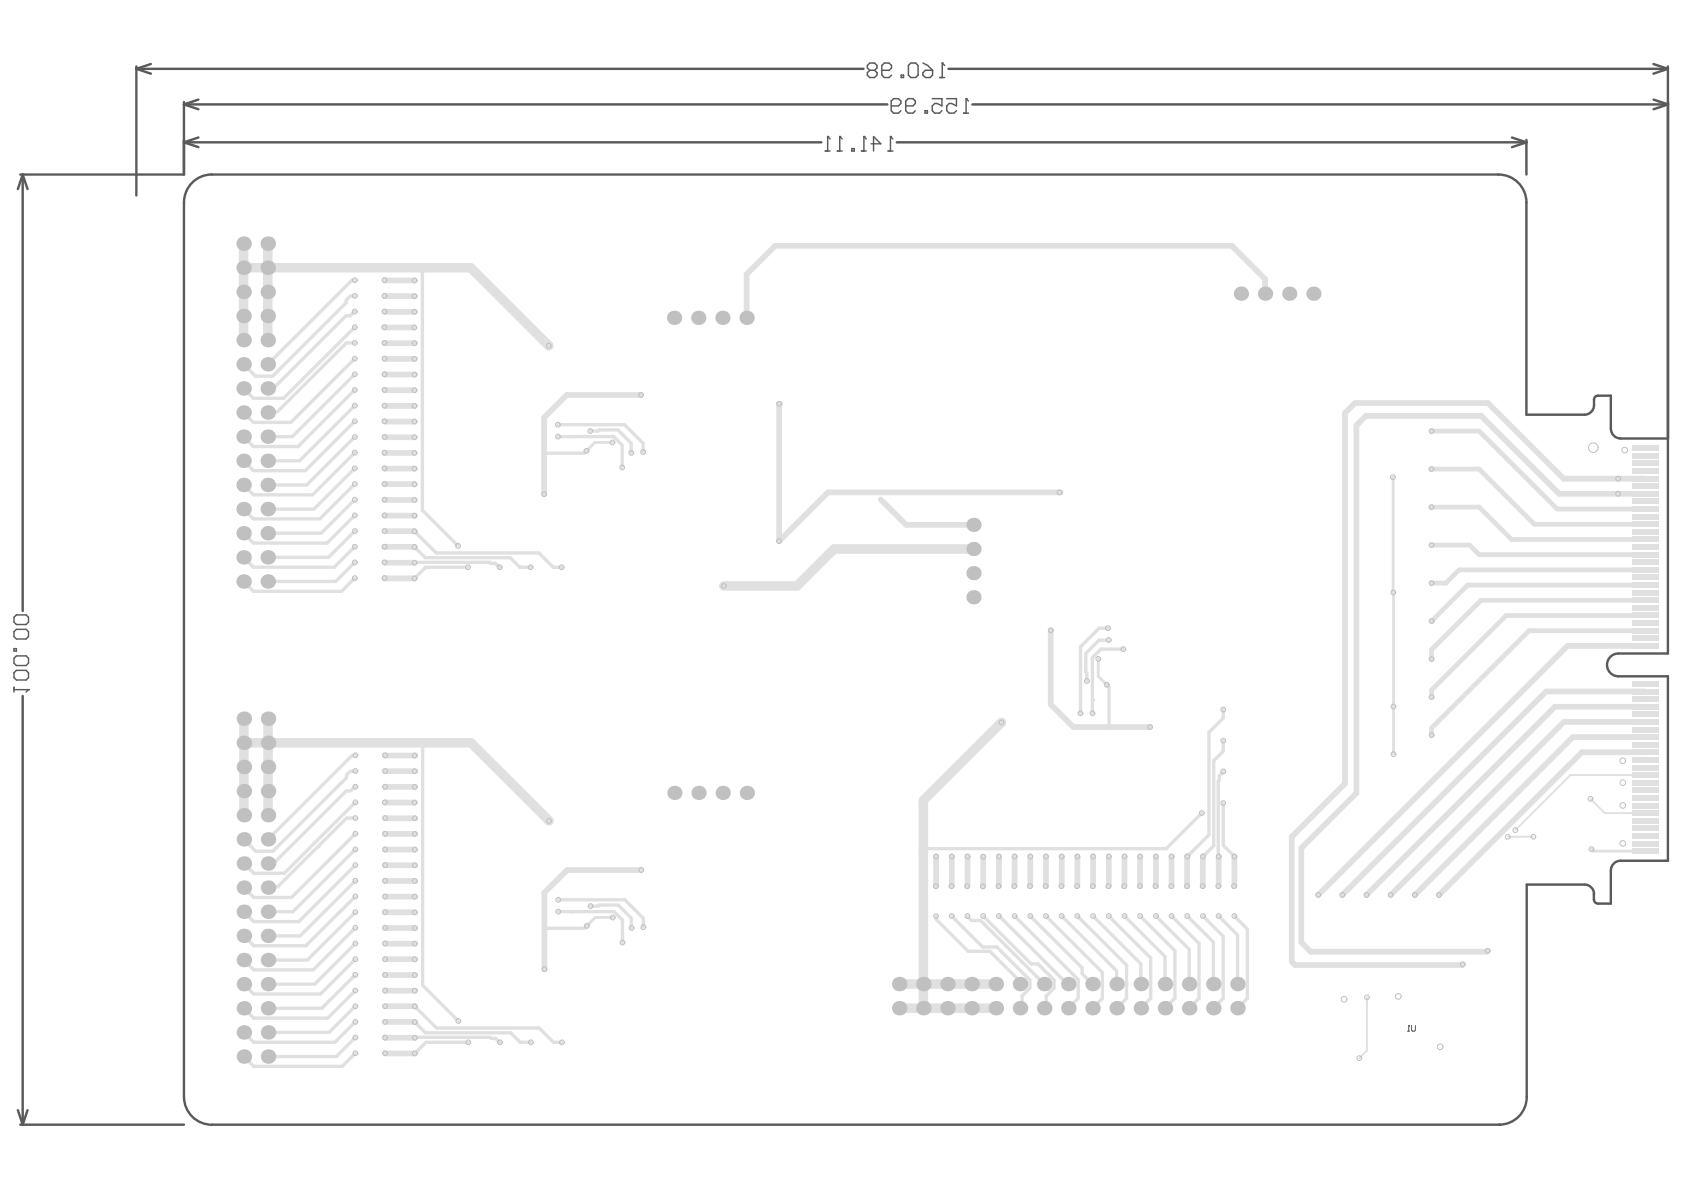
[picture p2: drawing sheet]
<svg xmlns="http://www.w3.org/2000/svg" width="297mm" height="210mm" viewBox="0 0 297 210" stroke-linecap="round" stroke-linejoin="round" font-family="sans-serif">
<g fill="none" stroke="#5a5a5a" stroke-width=".43">
<path d="M24.1 12.1l2.5 .9M24.1 12.1h128.2M24.1 11.7v22.8M26.6 11.3l-2.5 .8M32.4 18v12.8h-28.8M32.4 18.4l2.6 .9M32.4 18.4h124.1M35 17.6l-2.6 .8M167.3 12.1h126.9M171.5 18.4h122.7M291.6 11.3l2.6 .8M291.7 17.6l2.5 .8"/>
<path d="M294.2 12.1l-2.6 .9M294.2 11.7v65.7M294.2 18.4l-2.5 .9M4 30.8l-.8 2.5M4 30.8l.9 2.5M4 30.8v77M32.4 25.1l2.6 .9M32.4 25.1h112.5M35 24.3l-2.6 .8M158.2 25.1h111M266.7 24.3l2.5 .8M269.2 25.1l-2.5 .9"/>
<path d="M269.2 24.7v6.1M4 122.8v75.6M3.2 195.8l.8 2.6M3.6 198.4h28.8M4.9 195.8l-.9 2.6"/>
</g>
<g fill="none" stroke="#5a5a5a" stroke-width=".26">
<path d="M153.4 12.4l-.4 .4v.5l.4 .4h.9l.4-.4v-.5l-.4-.4M153.4 12.4h.9M153.4 12.4l-.4-.4v-.5l.4-.4h.9l.4 .4v.5l-.4 .4M155.5 12.4h1.3l.5-.4v-.5l-.5-.4h-.8l-.5 .4v1.8l.5 .4h.8l.5-.4M157.2 18.7h1.3l.4-.4v-.5l-.4-.4h-.9l-.4 .4v1.7l.4 .5h.9l.4-.5M159 13.3h.4v.4h-.4zM159.8 18.7h1.2l.5-.4v-.5l-.5-.4h-.8l-.4 .4v1.7l.4 .5h.8l.5-.5M160.2 11.5l.5-.4h.8l.4 .4v1.8l-.4 .4h-.8l-.5-.4zM162.8 12.8l.4-.4h1.3v.9l-.4 .4h-.9l-.4-.4zM162.8 11.1l.8 .4 .9 .9M163.2 19.5h.4v.5h-.4zM164.4 17.4h1.7v1.3l-.8-.4h-.4l-.5 .4v.8l.5 .5h.8l.4-.5"/>
<path d="M165.8 13.7h.8M166.2 11.1h.1M166.2 11.1v2.6M166.2 11.1l.4 .4M167 17.4h1.7v1.3l-.8-.4h-.5l-.4 .4v.8l.4 .5h.9l.4-.5M170 20h.8M170.4 17.4h.1M170.4 17.4v2.6M170.4 17.4l.4 .4M145.6 26.6h.8M146 24.1h.1M146 24.1v2.5"/>
<path d="M146 24.1l.4 .4M147.7 26.6h.8M148.1 24.1h.1M148.1 24.1v2.5M148.1 24.1l.4 .4M150.2 26.2h.5v.4h-.5zM152 26.6h.8M152.4 24.1h.1M152.4 24.1v2.5M152.4 24.1l.4 .4M153.7 25.4h1.7l-1.3-1.3v2.5M156.6 26.6h.9"/>
<path d="M157.1 24.1h.1M157.1 24.1v2.5M157.1 24.1l.4 .4M2.5 108.9l.4-.4h1.7l.4 .4v.8l-.4 .5h-1.7l-.4-.5zM2.5 111.4l.4-.4h1.7l.4 .4v.9l-.4 .4h-1.7l-.4-.4zM2.5 114.4h.4v.4h-.4zM2.5 116.1l.4-.4h1.7l.4 .4v.9l-.4 .4h-1.7l-.4-.4zM2.5 118.7l.4-.5h1.7l.4 .5v.8l-.4 .4h-1.7l-.4-.4zM2.5 121.2v.9M2.5 121.6h2.5M5 121.6h.1M5 121.6l-.4 .5"/>
</g>
<path d="M245.7 84.2l.1 48.8M280.7 149.8l.5 .3" fill="none" stroke="#e0e0e0" stroke-width=".5"/>
<path d="M171.7 96.8h-24.6l-6.5 6.6h-12.9M162.9 149.7v28.1M158.6 177.8h17.1M158.6 173.6h17.1" fill="none" stroke="#e0e0e0" stroke-width="1.7"/>
<g fill="none" stroke="#e0e0e0" stroke-width=".59">
<path d="M62.6 55l-.8 .7h-.8l-12.4 12.4M62.6 52.2h-.8l-.7 .7v.5l-13 13M62.6 57.7l-12.6 12.6h-5.3l-1.7-1.8M62.6 49.4l-.6 .1-14.8 14.8M62.6 79.8l-7.5 7.5h-10.4l-1.7-1.8M62.6 74.3l-8.7 8.7h-9.2l-1.7-1.7M62.6 63.3l-11.3 11.2h-6.6l-1.7-1.7M62.6 71.5l-9.8 9.8h-5.6M62.6 66l-11 11h-4.4M62.6 77.1l-8.5 8.4h-6.9M62.6 60.5h-1.5l-12.2 12.1M62.6 68.8l-10 10h-7.9l-1.7-1.8"/>
<path d="M62.6 90.9l-4.9 4.9h-13l-1.7-1.7M62.6 85.4l-6.2 6.1h-11.7l-1.7-1.7M62.6 99.2l-3.4 3.4h-12M62.6 82.6l-7.2 7.2h-8.2M62.6 93.7l-4.7 4.6h-10.7M62.6 96.4l-3.6 3.6h-14.3l-1.7-1.7M62.6 88.1l-5.9 6h-9.5M62.6 102l-2.4 2.3h-15.5l-1.7-1.7M62.7 138.8l-.8 .7h-.8l-12.5 12.4M62.7 136h-.9l-.7 .7v.5l-13 12.9M62.7 133.2l-.6 .1-14.8 14.8M62.7 144.3h-1.6l-5 5"/>
<path d="M62.7 158.1l-8.7 8.7h-9.2l-1.8-1.7M62.7 152.6l-10 10h-7.9l-1.8-1.8M62.7 147.1l-11.3 11.2h-6.6l-1.8-1.7M62.7 141.5l-12.6 12.5h-5.3l-1.8-1.7M62.7 149.8l-11 11h-4.4M62.7 155.4l-9.8 9.7h-5.6M62.7 174.7l-4.9 4.9h-13l-1.8-1.8M62.7 169.2l-6.2 6.1h-11.7l-1.8-1.7M62.7 163.7l-7.5 7.4h-10.4l-1.8-1.8M62.7 160.9l-8.5 8.4h-6.9M62.7 166.4l-7.2 7.2h-8.2M62.7 177.5l-4.7 4.6h-10.7"/>
<path d="M62.7 172l-5.9 5.8h-9.5M165.1 161.6l.1 .6 5.6 5.6h3.8l5.3 5.3v.5M167.9 161.6l5.4 5.4h2.5l5.9 5.9v1.4l-1.4 1.4v1.8l-.4 .3M170.6 161.6l.8 .8h1.6l11.2 11.2M173.4 161.6l8.5 8.4h1.2l2.8 2.9v1.4l-1.4 1.4v1.8l-.3 .3M176.2 161.6l12.1 12h.1M179 161.6l11.2 11.2v3.3l-1.8 1.7M181.7 161.6l9.2 9.1v1.1l1.8 1.8M184.5 161.6l9.9 9.9v4.6l-1.7 1.7M187.3 161.6l9.7 9.7v2.3M190 161.6l8.7 8.6v5.9l-1.7 1.7M192.8 161.6l8.4 8.4v3.6"/>
<path d="M195.6 161.6l7.4 7.4v7.1l-1.8 1.7M198.3 161.6l7.2 7.1v4.9M201.1 161.6l6.1 6.1v8.4l-1.7 1.7M203.9 161.6l5.9 5.9v6.1M206.6 161.6l4.9 4.8v9.7l-1.7 1.7M209.4 161.6l4.6 4.6v7.4M212.2 161.6l3.6 3.5v11l-1.8 1.7M215 161.6l3.3 3.3v8.7M217.7 161.6l2.3 2.3v12.2l-1.7 1.7M62.7 185.8l-2.3 2.3h-15.6l-1.8-1.7M62.7 180.2l-3.6 3.6h-14.3l-1.8-1.7M62.7 183l-3.4 3.4h-12"/>
</g>
<g fill="none" stroke="#e0e0e0" stroke-width="1">
<path d="M67.8 57.7l5.3 .1M67.8 49.4l5.3 .1M67.8 54.9l5.3 .1M67.8 52.2h5.3M217.3 43.4h-80.6l-5 5v7.7M67.8 71.5l5.3 .1M67.8 66l5.3 .1M67.8 68.8h5.3M67.8 79.8l5.3 .1M67.8 74.3l5.3 .1M67.8 63.2l5.3 .1M67.8 77.1h5.3"/>
<path d="M67.8 60.5h5.3M67.8 96.4l5.3 .1M67.8 93.7h5.3M67.8 85.4h5.3M67.8 99.2l5.3 .1M67.8 88.1l5.3 .1M67.8 82.6l5.3 .1M67.8 90.9l5.3 .1M155.4 88.1l4.4 4.5h11.9M186.9 86.8h-40.9l-8.6 8.6M290.2 84.4h-14.4l-13.3-13.3h-23.5l-1.8 1.8v65.3l-9.4 9.4v22l.6 .6h29.5l.1-.1M290.2 87.1h-15.2l-13.8-13.7h-20.3l-1.6 1.6v64.9l-9.8 9.7v16.6l1.7 1.7h31l.2-.2"/>
<path d="M67.8 102h5.3M290.2 113.9h-13.7l-44 44M67.9 138.8h5.3M67.9 133.2l5.3 .1M67.9 136h5.3M290.2 122h-17.5l-35.9 35.9M290.2 124.7h-15.9l-33.3 33.2M290.2 127.3h-14.3l-30.6 30.6M290.2 130h-12.8l-27.8 27.9M290.2 132.7h-11.2l-25.2 25.2M67.9 141.5l5.2 .1M67.9 155.4h5.3"/>
<path d="M67.9 149.8l5.3 .1M67.9 144.3h5.3M67.9 152.6h5.3M67.9 147.1h5.3M67.9 158.1l5.3 .1M165.1 151.1v5.2M167.9 151.1l-.1 5.2M170.7 151.1l-.1 5.2M173.4 151.1v5.3M176.2 151.1l-.1 5.2M179 151.1l-.1 5.2M181.7 151.1v5.2"/>
<path d="M184.5 151.1l-.1 5.2M187.3 151.1l-.1 5.2M190 151.1v5.2M192.8 151.1v5.2M195.6 151.1l-.1 5.2M198.3 151.1v5.2M201.1 151.1v5.2M203.9 151.1l-.1 5.2M206.7 151.1l-.1 5.2M209.4 151.1v5.2M212.2 151.1l-.1 5.2M215 151.1l-.1 5.2"/>
<path d="M217.7 151.1v5.2M67.9 169.2h5.2M67.9 177.5h5.3M67.9 174.7l5.3 .1M67.9 160.9h5.3M67.9 163.7h5.3M67.9 172h5.3M67.9 166.4l5.3 .1M73.1 169.2h.1M179.9 177.8h.1M67.9 183l5.3 .1M67.9 185.8h5.3"/>
<path d="M67.9 180.3h5.2M73.1 180.3h.1"/>
</g>
<path d="M280.5 140.9l2.6 2.5h7.1" fill="none" stroke="#e0e0e0" stroke-width=".33"/>
<path d="M252.5 76h8.4l13.8 13.8h15.5M252.5 82.7h8.4l9.8 9.8h19.5" fill="none" stroke="#e0e0e0" stroke-width=".84"/>
<circle cx="186.9" cy="86.8" r=".5" fill="#e0e0e0"/>
<path d="M215.8 130.6v1.9l-1.7 1.7v15l-1.9 1.9M215.8 136.1l-.7 .7v.8l-.2 .2 .1 13.3M215.8 141.7v7.4l1.9 2" fill="none" stroke="#e0e0e0" stroke-width=".59"/>
<circle cx="195.6" cy="128.2" r=".29" fill="#e0e0e0"/>
<path d="M185.3 111.2v13.1l4 3.9h13.6" fill="none" stroke="#e0e0e0" stroke-width="1"/>
<path d="M195.4 110.8h-1.5l-3.3 3.3v11.7M195.6 112.9h-1.8l-2.3 2.4v3.2l.2 .2v1.4M195.2 120.8l.4 .4v7" fill="none" stroke="#e0e0e0" stroke-width=".59"/>
<path d="M193.7 116.2v3.1l1.5 1.5" fill="none" stroke="#e0e0e0" stroke-width=".5"/>
<circle cx="192.7" cy="123.5" r=".29" fill="#e0e0e0"/>
<path d="M198.1 114.5h-3.9l-1.5 1.5v9.8M215.8 125.2v1.4l-2.6 2.6v18.1l-3.8 3.8M212 143.4l-6.3 6.3h-42.8M73.2 183.1l13.2-.1 .2 .2h.8l.8 .6M73.2 180.3l1.9 1.9h15l1.7 1.6h1.8M82.6 183.8h-7.5l-1.9 2" fill="none" stroke="#e0e0e0" stroke-width=".59"/>
<path d="M176.6 127.4l-13.7 13.8v8.5M176.6 127.4h.1" fill="none" stroke="#e0e0e0" stroke-width="1.7"/>
<circle cx="96" cy="163.7" r=".29" fill="#e0e0e0"/>
<path d="M113.1 153.5h-13.1l-4 4v13.5" fill="none" stroke="#e0e0e0" stroke-width="1"/>
<path d="M98.5 158.7h11.7l3.3 3.3v1.5M104.2 159.8h1.4l.2-.2h3.2l2.4 2.4v1.7M103.5 163.3l-.5 .4h-7" fill="none" stroke="#e0e0e0" stroke-width=".59"/>
<path d="M108.1 161.8h-3.1l-1.5 1.5M108.1 161.8h.1" fill="none" stroke="#e0e0e0" stroke-width=".5"/>
<circle cx="100.8" cy="160.8" r=".29" fill="#e0e0e0"/>
<path d="M74.6 131v42.8l6.2 6.3M43 148.1l2.1 2h3M48.6 151.9h-.9l-.4 .4M56.1 149.3l-7.1 7.1h-1.6M73.2 177.5l3.8 3.8h18.1l2.5 2.6h1.5M98.5 160.8h9.8l1.5 1.5v4" fill="none" stroke="#e0e0e0" stroke-width=".59"/>
<path d="M43 126.8v17M43 131h40.1l13.7 13.8M47.3 126.8v17M96.8 144.8h.1" fill="none" stroke="#e0e0e0" stroke-width="1.7"/>
<circle cx="56.1" cy="149.3" r=".29" fill="#e0e0e0"/>
<path d="M47.4 156.4l-.1 .2" fill="none" stroke="#e0e0e0" stroke-width=".59"/>
<path d="M252.5 96.1h6.7M258.9 103.2l-6.4 6.4" fill="none" stroke="#e0e0e0" stroke-width=".84"/>
<circle cx="252.5" cy="109.6" r=".42" fill="#e0e0e0"/>
<path d="M252.5 89.4h8.4l5.7 5.8M259.2 96.1l1.7 1.7M252.5 102.9h2.5M261.2 105.9l-8.7 8.7v1.7M265.7 108.6l-13.2 13.1v1.3M269.7 111.2l-17.2 17.2v1.3" fill="none" stroke="#e0e0e0" stroke-width=".84"/>
<path d="M100.8 77h7.4l1.5 1.5v4M86.4 99.2l.2 .2h.8l.7 .7M95.1 97.5l2.5 2.6h1.5M82.6 100.1h-7.5l-2 1.9M91.7 100.1h1.9" fill="none" stroke="#e0e0e0" stroke-width=".59"/>
<path d="M74.5 47.2h8.5l13.8 13.8M96.8 61h.1" fill="none" stroke="#e0e0e0" stroke-width="1.7"/>
<path d="M104.9 78h3.1" fill="none" stroke="#e0e0e0" stroke-width=".5"/>
<circle cx="100.8" cy="77" r=".29" fill="#e0e0e0"/>
<path d="M104.9 78l-1.5 1.5" fill="none" stroke="#e0e0e0" stroke-width=".5"/>
<path d="M98.4 77h2.4M105.7 75.8l-.2 .2h-1.4" fill="none" stroke="#e0e0e0" stroke-width=".59"/>
<path d="M113.1 69.7h-13.1l-4 4" fill="none" stroke="#e0e0e0" stroke-width="1"/>
<path d="M260.9 97.8h29.3M266.6 95.2h23.6M258.9 103.2h31.3M261.2 105.9h29M265.7 108.6h24.5M269.7 111.2h20.5M290.2 100.5h-32.8l-2.4 2.4" fill="none" stroke="#e0e0e0" stroke-width=".84"/>
<circle cx="137.4" cy="71.2" r=".5" fill="#e0e0e0"/>
<path d="M217.3 43.4l5.8 5.8v2.6M96 73.7v13.5M137.4 71.2v24.2" fill="none" stroke="#e0e0e0" stroke-width="1"/>
<path d="M96 79.9h7M98.4 74.9h11.8l3.2 3.3v1.5M105.7 75.8h3.3l2.3 2.4 .1 1.7" fill="none" stroke="#e0e0e0" stroke-width=".59"/>
<circle cx="96" cy="79.9" r=".29" fill="#e0e0e0"/>
<path d="M74.5 47.2v42.8l6.3 6.3M43 64.3l2.1 2.1h3M48.6 68.1h-1l-.4 .4M48.9 72.6h-1.5l-.2 .2M103.4 79.5l-.4 .4M73.1 93.7l3.8 3.8h18.2M73.1 96.5l1.9 1.9h15l1.7 1.7M86.4 99.2l-13.3 .1" fill="none" stroke="#e0e0e0" stroke-width=".59"/>
<path d="M43 47.2h31.5M43 43v17M47.2 43v17" fill="none" stroke="#e0e0e0" stroke-width="1.7"/>
<path d="M73.1 85.4h.1M73.1 96.5h.1M73.1 93.7h.1" fill="none" stroke="#e0e0e0" stroke-width="1"/>
<path d="M290.2 136.7h-13.2l-9.7 9.7M265.9 147.6h4.6M241.1 175.9v9.4l-1.3 1.3" fill="none" stroke="#e0e0e0" stroke-width=".33"/>
<path d="M281.2 150.1h9" fill="none" stroke="#e0e0e0" stroke-width=".5"/>
<g fill="none" stroke="#c0c0c0" stroke-width=".18">
<circle cx="62.6" cy="49.4" r=".42"/>
<circle cx="62.6" cy="52.2" r=".42"/>
<circle cx="62.6" cy="57.7" r=".42"/>
<circle cx="62.6" cy="55" r=".42"/>
<circle cx="67.8" cy="57.7" r=".42"/>
<circle cx="67.8" cy="54.9" r=".42"/>
<circle cx="67.8" cy="52.2" r=".42"/>
<circle cx="67.8" cy="49.4" r=".42"/>
<circle cx="73.1" cy="57.8" r=".42"/>
<circle cx="73.1" cy="52.2" r=".42"/>
<circle cx="73.1" cy="49.5" r=".42"/>
<circle cx="73.1" cy="55" r=".42"/>
<circle cx="62.6" cy="66" r=".42"/>
<circle cx="62.6" cy="68.8" r=".42"/>
<circle cx="62.6" cy="79.8" r=".42"/>
<circle cx="62.6" cy="63.3" r=".42"/>
<circle cx="62.6" cy="60.5" r=".42"/>
<circle cx="62.6" cy="74.3" r=".42"/>
<circle cx="62.6" cy="71.5" r=".42"/>
<circle cx="62.6" cy="77.1" r=".42"/>
<circle cx="67.8" cy="68.8" r=".42"/>
<circle cx="67.8" cy="66" r=".42"/>
<circle cx="67.8" cy="60.5" r=".42"/>
<circle cx="67.8" cy="63.2" r=".42"/>
<circle cx="67.8" cy="77.1" r=".42"/>
<circle cx="67.8" cy="71.5" r=".42"/>
<circle cx="67.8" cy="74.3" r=".42"/>
<circle cx="67.8" cy="79.8" r=".42"/>
<circle cx="73.1" cy="68.8" r=".42"/>
<circle cx="73.1" cy="71.6" r=".42"/>
<circle cx="73.1" cy="79.9" r=".42"/>
<circle cx="73.1" cy="77.1" r=".42"/>
<circle cx="73.1" cy="74.4" r=".42"/>
<circle cx="73.1" cy="66.1" r=".42"/>
<circle cx="73.1" cy="63.3" r=".42"/>
<circle cx="73.1" cy="60.5" r=".42"/>
<circle cx="96.8" cy="61" r=".42"/>
<circle cx="98.4" cy="77" r=".42"/>
<circle cx="98.4" cy="74.9" r=".42"/>
<circle cx="103.4" cy="79.5" r=".42"/>
<circle cx="104.1" cy="76" r=".42"/>
<circle cx="108" cy="78" r=".42"/>
<circle cx="111.4" cy="79.9" r=".42"/>
<circle cx="113.1" cy="69.7" r=".42"/>
<circle cx="113.4" cy="79.7" r=".42"/>
<circle cx="137.4" cy="71.2" r=".42"/>
<circle cx="252.5" cy="76" r=".42"/>
<circle cx="281" cy="79" r=".84"/>
<circle cx="286.6" cy="79.4" r=".5"/>
<circle cx="62.6" cy="88.1" r=".42"/>
<circle cx="62.6" cy="82.6" r=".42"/>
<circle cx="62.6" cy="85.4" r=".42"/>
<circle cx="62.6" cy="90.9" r=".42"/>
<circle cx="62.6" cy="99.2" r=".42"/>
<circle cx="62.6" cy="96.4" r=".42"/>
<circle cx="62.6" cy="93.7" r=".42"/>
<circle cx="67.8" cy="93.7" r=".42"/>
<circle cx="67.8" cy="90.9" r=".42"/>
<circle cx="67.8" cy="96.4" r=".42"/>
<circle cx="67.8" cy="99.2" r=".42"/>
<circle cx="67.8" cy="82.6" r=".42"/>
<circle cx="67.8" cy="85.4" r=".42"/>
<circle cx="67.8" cy="88.1" r=".42"/>
<circle cx="73.1" cy="85.4" r=".42"/>
<circle cx="73.1" cy="82.7" r=".42"/>
<circle cx="73.1" cy="88.2" r=".42"/>
<circle cx="73.1" cy="91" r=".42"/>
<circle cx="73.1" cy="93.7" r=".42"/>
<circle cx="73.1" cy="99.3" r=".42"/>
<circle cx="73.1" cy="96.5" r=".42"/>
<circle cx="80.8" cy="96.3" r=".42"/>
<circle cx="96" cy="87.2" r=".42"/>
<circle cx="109.7" cy="82.5" r=".42"/>
<circle cx="137.4" cy="95.4" r=".42"/>
<circle cx="186.9" cy="86.8" r=".42"/>
<circle cx="245.7" cy="84.2" r=".42"/>
<circle cx="252.5" cy="89.4" r=".42"/>
<circle cx="252.5" cy="82.7" r=".42"/>
<circle cx="252.5" cy="96.1" r=".42"/>
<circle cx="285.4" cy="87.1" r=".42"/>
<circle cx="285.4" cy="84.4" r=".42"/>
<circle cx="62.6" cy="102" r=".42"/>
<circle cx="67.8" cy="102" r=".42"/>
<circle cx="73.1" cy="102" r=".42"/>
<circle cx="82.6" cy="100.1" r=".42"/>
<circle cx="88.1" cy="100.1" r=".42"/>
<circle cx="93.6" cy="100.1" r=".42"/>
<circle cx="99.1" cy="100.1" r=".42"/>
<circle cx="127.7" cy="103.4" r=".42"/>
<circle cx="185.3" cy="111.2" r=".42"/>
<circle cx="193.7" cy="116.2" r=".42"/>
<circle cx="195.4" cy="110.8" r=".42"/>
<circle cx="195.6" cy="112.9" r=".42"/>
<circle cx="198.1" cy="114.5" r=".42"/>
<circle cx="245.8" cy="104.5" r=".42"/>
<circle cx="252.5" cy="116.3" r=".42"/>
<circle cx="252.5" cy="102.9" r=".42"/>
<circle cx="252.5" cy="109.6" r=".42"/>
<circle cx="62.7" cy="138.8" r=".42"/>
<circle cx="62.7" cy="136" r=".42"/>
<circle cx="62.7" cy="133.2" r=".42"/>
<circle cx="67.9" cy="136" r=".42"/>
<circle cx="67.9" cy="138.8" r=".42"/>
<circle cx="67.9" cy="133.2" r=".42"/>
<circle cx="73.2" cy="136" r=".42"/>
<circle cx="73.2" cy="138.8" r=".42"/>
<circle cx="73.2" cy="133.3" r=".42"/>
<circle cx="176.7" cy="127.4" r=".42"/>
<circle cx="190.6" cy="125.8" r=".42"/>
<circle cx="191.7" cy="120.1" r=".42"/>
<circle cx="192.7" cy="125.8" r=".42"/>
<circle cx="195.2" cy="120.8" r=".42"/>
<circle cx="202.9" cy="128.2" r=".42"/>
<circle cx="215.8" cy="136.1" r=".42"/>
<circle cx="215.8" cy="130.6" r=".42"/>
<circle cx="215.8" cy="125.2" r=".42"/>
<circle cx="245.8" cy="124.6" r=".42"/>
<circle cx="245.8" cy="133" r=".42"/>
<circle cx="252.5" cy="123" r=".42"/>
<circle cx="252.5" cy="129.7" r=".42"/>
<circle cx="286.2" cy="138" r=".5"/>
<circle cx="286.2" cy="134.2" r=".5"/>
<circle cx="62.7" cy="144.3" r=".42"/>
<circle cx="62.7" cy="147.1" r=".42"/>
<circle cx="62.7" cy="141.5" r=".42"/>
<circle cx="62.7" cy="155.4" r=".42"/>
<circle cx="62.7" cy="149.8" r=".42"/>
<circle cx="62.7" cy="152.6" r=".42"/>
<circle cx="62.7" cy="158.1" r=".42"/>
<circle cx="67.9" cy="141.5" r=".42"/>
<circle cx="67.9" cy="152.6" r=".42"/>
<circle cx="67.9" cy="147.1" r=".42"/>
<circle cx="67.9" cy="149.8" r=".42"/>
<circle cx="67.9" cy="144.3" r=".42"/>
<circle cx="67.9" cy="158.1" r=".42"/>
<circle cx="67.9" cy="155.4" r=".42"/>
<circle cx="73.1" cy="141.6" r=".42"/>
<circle cx="73.2" cy="152.6" r=".42"/>
<circle cx="73.2" cy="149.9" r=".42"/>
<circle cx="73.2" cy="147.1" r=".42"/>
<circle cx="73.2" cy="155.4" r=".42"/>
<circle cx="73.2" cy="144.3" r=".42"/>
<circle cx="73.2" cy="158.2" r=".42"/>
<circle cx="96.8" cy="144.8" r=".42"/>
<circle cx="98.5" cy="158.7" r=".42"/>
<circle cx="104.2" cy="159.8" r=".42"/>
<circle cx="113.1" cy="153.5" r=".42"/>
<circle cx="165.1" cy="156.3" r=".42"/>
<circle cx="165.1" cy="151.1" r=".42"/>
<circle cx="167.8" cy="156.3" r=".42"/>
<circle cx="167.9" cy="151.1" r=".42"/>
<circle cx="170.6" cy="156.3" r=".42"/>
<circle cx="170.7" cy="151.1" r=".42"/>
<circle cx="173.4" cy="156.4" r=".42"/>
<circle cx="173.4" cy="151.1" r=".42"/>
<circle cx="176.1" cy="156.3" r=".42"/>
<circle cx="176.2" cy="151.1" r=".42"/>
<circle cx="178.9" cy="156.3" r=".42"/>
<circle cx="179" cy="151.1" r=".42"/>
<circle cx="181.7" cy="156.3" r=".42"/>
<circle cx="181.7" cy="151.1" r=".42"/>
<circle cx="184.4" cy="156.3" r=".42"/>
<circle cx="184.5" cy="151.1" r=".42"/>
<circle cx="187.2" cy="156.3" r=".42"/>
<circle cx="187.3" cy="151.1" r=".42"/>
<circle cx="190" cy="156.3" r=".42"/>
<circle cx="190" cy="151.1" r=".42"/>
<circle cx="192.8" cy="156.3" r=".42"/>
<circle cx="192.8" cy="151.1" r=".42"/>
<circle cx="195.5" cy="156.3" r=".42"/>
<circle cx="195.6" cy="151.1" r=".42"/>
<circle cx="198.3" cy="156.3" r=".42"/>
<circle cx="198.3" cy="151.1" r=".42"/>
<circle cx="201.1" cy="156.3" r=".42"/>
<circle cx="201.1" cy="151.1" r=".42"/>
<circle cx="203.8" cy="156.3" r=".42"/>
<circle cx="203.9" cy="151.1" r=".42"/>
<circle cx="206.6" cy="156.3" r=".42"/>
<circle cx="206.7" cy="151.1" r=".42"/>
<circle cx="209.4" cy="156.3" r=".42"/>
<circle cx="209.4" cy="151.1" r=".42"/>
<circle cx="212" cy="143.4" r=".42"/>
<circle cx="212.1" cy="156.3" r=".42"/>
<circle cx="212.2" cy="151.1" r=".42"/>
<circle cx="214.9" cy="156.3" r=".42"/>
<circle cx="215" cy="151.1" r=".42"/>
<circle cx="215.8" cy="141.7" r=".42"/>
<circle cx="217.7" cy="156.3" r=".42"/>
<circle cx="217.7" cy="151.1" r=".42"/>
<circle cx="232.5" cy="157.9" r=".42"/>
<circle cx="236.8" cy="157.9" r=".42"/>
<circle cx="241" cy="157.9" r=".42"/>
<circle cx="245.3" cy="157.9" r=".42"/>
<circle cx="249.6" cy="157.9" r=".42"/>
<circle cx="253.8" cy="157.9" r=".42"/>
<circle cx="265.9" cy="147.6" r=".42"/>
<circle cx="267.3" cy="146.4" r=".42"/>
<circle cx="270.5" cy="147.6" r=".42"/>
<circle cx="280.5" cy="140.9" r=".42"/>
<circle cx="280.7" cy="149.8" r=".42"/>
<circle cx="286.2" cy="142.1" r=".5"/>
<circle cx="286.2" cy="148.8" r=".5"/>
<circle cx="62.7" cy="172" r=".42"/>
<circle cx="62.7" cy="177.5" r=".42"/>
<circle cx="62.7" cy="160.9" r=".42"/>
<circle cx="62.7" cy="166.4" r=".42"/>
<circle cx="62.7" cy="163.7" r=".42"/>
<circle cx="62.7" cy="174.7" r=".42"/>
<circle cx="62.7" cy="169.2" r=".42"/>
<circle cx="67.9" cy="169.2" r=".42"/>
<circle cx="67.9" cy="172" r=".42"/>
<circle cx="67.9" cy="163.7" r=".42"/>
<circle cx="67.9" cy="177.5" r=".42"/>
<circle cx="67.9" cy="174.7" r=".42"/>
<circle cx="67.9" cy="160.9" r=".42"/>
<circle cx="67.9" cy="166.4" r=".42"/>
<circle cx="73.2" cy="177.5" r=".42"/>
<circle cx="73.2" cy="166.5" r=".42"/>
<circle cx="73.2" cy="169.2" r=".42"/>
<circle cx="73.2" cy="172" r=".42"/>
<circle cx="73.2" cy="174.8" r=".42"/>
<circle cx="73.2" cy="160.9" r=".42"/>
<circle cx="73.2" cy="163.7" r=".42"/>
<circle cx="96" cy="171" r=".42"/>
<circle cx="98.5" cy="160.8" r=".42"/>
<circle cx="103.5" cy="163.3" r=".42"/>
<circle cx="108.1" cy="161.8" r=".42"/>
<circle cx="109.8" cy="166.3" r=".42"/>
<circle cx="111.4" cy="163.7" r=".42"/>
<circle cx="113.5" cy="163.5" r=".42"/>
<circle cx="165.1" cy="161.6" r=".42"/>
<circle cx="167.9" cy="161.6" r=".42"/>
<circle cx="170.6" cy="161.6" r=".42"/>
<circle cx="173.4" cy="161.6" r=".42"/>
<circle cx="176.2" cy="161.6" r=".42"/>
<circle cx="179" cy="161.6" r=".42"/>
<circle cx="181.7" cy="161.6" r=".42"/>
<circle cx="184.5" cy="161.6" r=".42"/>
<circle cx="187.3" cy="161.6" r=".42"/>
<circle cx="190" cy="161.6" r=".42"/>
<circle cx="192.8" cy="161.6" r=".42"/>
<circle cx="195.6" cy="161.6" r=".42"/>
<circle cx="198.3" cy="161.6" r=".42"/>
<circle cx="201.1" cy="161.6" r=".42"/>
<circle cx="203.9" cy="161.6" r=".42"/>
<circle cx="206.6" cy="161.6" r=".42"/>
<circle cx="209.4" cy="161.6" r=".42"/>
<circle cx="212.2" cy="161.6" r=".42"/>
<circle cx="215" cy="161.6" r=".42"/>
<circle cx="217.7" cy="161.6" r=".42"/>
<circle cx="237.1" cy="176.3" r=".5"/>
<circle cx="241.1" cy="175.9" r=".42"/>
<circle cx="246.6" cy="175.8" r=".5"/>
<circle cx="258" cy="170.1" r=".42"/>
<circle cx="262.4" cy="167.7" r=".42"/>
<circle cx="62.7" cy="183" r=".42"/>
<circle cx="62.7" cy="180.2" r=".42"/>
<circle cx="62.7" cy="185.8" r=".42"/>
<circle cx="67.9" cy="183" r=".42"/>
<circle cx="67.9" cy="180.3" r=".42"/>
<circle cx="67.9" cy="185.8" r=".42"/>
<circle cx="73.2" cy="185.8" r=".42"/>
<circle cx="73.2" cy="180.3" r=".42"/>
<circle cx="73.2" cy="183.1" r=".42"/>
<circle cx="80.8" cy="180.1" r=".42"/>
<circle cx="82.6" cy="183.9" r=".42"/>
<circle cx="88.2" cy="183.9" r=".42"/>
<circle cx="93.6" cy="183.9" r=".42"/>
<circle cx="99.1" cy="183.9" r=".42"/>
<circle cx="239.8" cy="186.6" r=".42"/>
<circle cx="254" cy="184.6" r=".5"/>
</g>
<g fill="#c0c0c0">
<circle cx="175.7" cy="177.8" r="1.28"/>
<circle cx="175.7" cy="173.6" r="1.28"/>
<circle cx="171.4" cy="177.8" r="1.28"/>
<circle cx="171.4" cy="173.6" r="1.28"/>
<circle cx="167.1" cy="177.8" r="1.28"/>
<circle cx="167.1" cy="173.6" r="1.28"/>
<circle cx="162.9" cy="177.8" r="1.28"/>
<circle cx="162.9" cy="173.6" r="1.28"/>
<circle cx="158.6" cy="177.8" r="1.28"/>
<circle cx="158.6" cy="173.6" r="1.28"/>
<circle cx="131.7" cy="56.1" r="1.26"/>
<circle cx="119" cy="139.9" r="1.26"/>
<circle cx="127.4" cy="56.1" r="1.26"/>
<circle cx="123.2" cy="56.1" r="1.26"/>
<circle cx="118.9" cy="56.1" r="1.26"/>
<circle cx="123.2" cy="139.9" r="1.26"/>
<circle cx="171.7" cy="105.4" r="1.26"/>
<circle cx="171.7" cy="101.1" r="1.26"/>
<circle cx="171.7" cy="96.8" r="1.26"/>
<circle cx="171.7" cy="92.6" r="1.26"/>
<circle cx="127.5" cy="139.9" r="1.26"/>
<circle cx="131.7" cy="139.9" r="1.26"/>
<circle cx="47.3" cy="186.4" r="1.28"/>
<circle cx="43" cy="186.4" r="1.28"/>
<circle cx="47.3" cy="182.1" r="1.28"/>
<circle cx="43" cy="182.1" r="1.28"/>
<circle cx="47.3" cy="177.8" r="1.28"/>
<circle cx="43" cy="177.8" r="1.28"/>
<circle cx="47.3" cy="173.6" r="1.28"/>
<circle cx="43" cy="173.6" r="1.28"/>
<circle cx="47.3" cy="169.3" r="1.28"/>
<circle cx="43" cy="169.3" r="1.28"/>
<circle cx="47.3" cy="165.1" r="1.28"/>
<circle cx="43" cy="165.1" r="1.28"/>
<circle cx="47.3" cy="160.8" r="1.28"/>
<circle cx="43" cy="160.8" r="1.28"/>
<circle cx="47.3" cy="156.6" r="1.28"/>
<circle cx="43" cy="156.6" r="1.28"/>
<circle cx="47.3" cy="152.3" r="1.28"/>
<circle cx="43" cy="152.3" r="1.28"/>
<circle cx="47.3" cy="148.1" r="1.28"/>
<circle cx="43" cy="148.1" r="1.28"/>
<circle cx="47.3" cy="143.8" r="1.28"/>
<circle cx="43" cy="143.8" r="1.28"/>
<circle cx="47.3" cy="139.5" r="1.28"/>
<circle cx="43" cy="139.5" r="1.28"/>
<circle cx="47.3" cy="135.3" r="1.28"/>
<circle cx="43" cy="135.3" r="1.28"/>
<circle cx="47.3" cy="131" r="1.28"/>
<circle cx="43" cy="131" r="1.28"/>
<circle cx="47.3" cy="126.8" r="1.28"/>
<circle cx="43" cy="126.8" r="1.28"/>
<circle cx="47.2" cy="102.6" r="1.28"/>
<circle cx="43" cy="102.6" r="1.28"/>
<circle cx="43" cy="98.3" r="1.28"/>
<circle cx="47.2" cy="98.3" r="1.28"/>
<circle cx="43" cy="94.1" r="1.28"/>
<circle cx="47.2" cy="94.1" r="1.28"/>
<circle cx="43" cy="89.8" r="1.28"/>
<circle cx="47.2" cy="89.8" r="1.28"/>
<circle cx="47.2" cy="85.5" r="1.28"/>
<circle cx="43" cy="85.5" r="1.28"/>
<circle cx="47.2" cy="81.3" r="1.28"/>
<circle cx="43" cy="81.3" r="1.28"/>
<circle cx="47.2" cy="77" r="1.28"/>
<circle cx="43" cy="77" r="1.28"/>
<circle cx="47.2" cy="72.8" r="1.28"/>
<circle cx="43" cy="72.8" r="1.28"/>
<circle cx="47.2" cy="68.5" r="1.28"/>
<circle cx="43" cy="68.5" r="1.28"/>
<circle cx="47.2" cy="64.3" r="1.28"/>
<circle cx="43" cy="64.3" r="1.28"/>
<circle cx="47.2" cy="60" r="1.28"/>
<circle cx="43" cy="60" r="1.28"/>
<circle cx="43" cy="55.7" r="1.28"/>
<circle cx="47.2" cy="55.7" r="1.28"/>
<circle cx="43" cy="51.5" r="1.28"/>
<circle cx="47.2" cy="51.5" r="1.28"/>
<circle cx="43" cy="47.2" r="1.28"/>
<circle cx="47.2" cy="47.2" r="1.28"/>
<circle cx="47.2" cy="43" r="1.28"/>
<circle cx="43" cy="43" r="1.28"/>
<circle cx="223.1" cy="51.8" r="1.26"/>
<circle cx="231.7" cy="51.8" r="1.26"/>
<circle cx="227.4" cy="51.8" r="1.26"/>
<circle cx="218.9" cy="51.8" r="1.26"/>
<circle cx="205.5" cy="177.8" r="1.28"/>
<circle cx="209.8" cy="177.8" r="1.28"/>
<circle cx="205.5" cy="173.6" r="1.28"/>
<circle cx="218.3" cy="177.8" r="1.28"/>
<circle cx="218.3" cy="173.6" r="1.28"/>
<circle cx="214" cy="177.8" r="1.28"/>
<circle cx="214" cy="173.6" r="1.28"/>
<circle cx="209.8" cy="173.6" r="1.28"/>
<circle cx="201.2" cy="177.8" r="1.28"/>
<circle cx="201.2" cy="173.6" r="1.28"/>
<circle cx="197" cy="177.8" r="1.28"/>
<circle cx="197" cy="173.6" r="1.28"/>
<circle cx="192.7" cy="173.6" r="1.28"/>
<circle cx="192.7" cy="177.8" r="1.28"/>
<circle cx="188.4" cy="177.8" r="1.28"/>
<circle cx="188.4" cy="173.6" r="1.28"/>
<circle cx="184.2" cy="177.8" r="1.28"/>
<circle cx="184.2" cy="173.6" r="1.28"/>
<circle cx="179.9" cy="177.8" r="1.28"/>
<circle cx="179.9" cy="173.6" r="1.28"/>
</g>
<g fill="#e0e0e0">
<path d="M287.8 149.7h4.7v.9h-4.7z" fill-rule="evenodd"/>
<path d="M287.8 148.3h4.7v.9h-4.7z" fill-rule="evenodd"/>
<path d="M287.8 147h4.7v.9h-4.7z" fill-rule="evenodd"/>
<path d="M287.8 145.6h4.7v1h-4.7z" fill-rule="evenodd"/>
<path d="M287.8 144.3h4.7v.9h-4.7z" fill-rule="evenodd"/>
<path d="M287.8 143h4.7v.9h-4.7z" fill-rule="evenodd"/>
<path d="M287.8 141.6h4.7v.9h-4.7z" fill-rule="evenodd"/>
<path d="M287.8 140.3h4.7v.9h-4.7z" fill-rule="evenodd"/>
<path d="M287.8 138.9h4.7v1h-4.7z" fill-rule="evenodd"/>
<path d="M287.8 137.6h4.7v.9h-4.7z" fill-rule="evenodd"/>
<path d="M287.8 136.3h4.7v.9h-4.7z" fill-rule="evenodd"/>
<path d="M287.8 134.9h4.7v.9h-4.7z" fill-rule="evenodd"/>
<path d="M287.8 133.6h4.7v.9h-4.7z" fill-rule="evenodd"/>
<path d="M287.8 132.2h4.7v1h-4.7z" fill-rule="evenodd"/>
<path d="M287.8 130.9h4.7v.9h-4.7z" fill-rule="evenodd"/>
<path d="M287.8 129.6h4.7v.9h-4.7z" fill-rule="evenodd"/>
<path d="M287.8 128.2h4.7v.9h-4.7z" fill-rule="evenodd"/>
<path d="M287.8 126.9h4.7v.9h-4.7z" fill-rule="evenodd"/>
<path d="M287.8 125.5h4.7v1h-4.7z" fill-rule="evenodd"/>
<path d="M287.8 124.2h4.7v.9h-4.7z" fill-rule="evenodd"/>
<path d="M287.8 122.9h4.7v.9h-4.7z" fill-rule="evenodd"/>
<path d="M287.8 121.5h4.7v.9h-4.7z" fill-rule="evenodd"/>
<path d="M287.8 120.2h4.7v.9h-4.7z" fill-rule="evenodd"/>
<path d="M287.8 113.5h4.7v.9h-4.7z" fill-rule="evenodd"/>
<path d="M287.8 112.1h4.7v.9h-4.7z" fill-rule="evenodd"/>
<path d="M287.8 110.8h4.7v.9h-4.7z" fill-rule="evenodd"/>
<path d="M287.8 109.4h4.7v1h-4.7z" fill-rule="evenodd"/>
<path d="M287.8 108.1h4.7v.9h-4.7z" fill-rule="evenodd"/>
<path d="M287.8 106.8h4.7v.9h-4.7z" fill-rule="evenodd"/>
<path d="M287.8 105.4h4.7v.9h-4.7z" fill-rule="evenodd"/>
<path d="M287.8 104.1h4.7v.9h-4.7z" fill-rule="evenodd"/>
<path d="M287.8 102.7h4.7v1h-4.7z" fill-rule="evenodd"/>
<path d="M287.8 101.4h4.7v.9h-4.7z" fill-rule="evenodd"/>
<path d="M287.8 100.1h4.7v.9h-4.7z" fill-rule="evenodd"/>
<path d="M287.8 98.7h4.7v.9h-4.7z" fill-rule="evenodd"/>
<path d="M287.8 97.4h4.7v.9h-4.7z" fill-rule="evenodd"/>
<path d="M287.8 96h4.7v1h-4.7z" fill-rule="evenodd"/>
<path d="M287.8 94.7h4.7v.9h-4.7z" fill-rule="evenodd"/>
<path d="M287.8 93.4h4.7v.9h-4.7z" fill-rule="evenodd"/>
<path d="M287.8 92h4.7v.9h-4.7z" fill-rule="evenodd"/>
<path d="M287.8 90.7h4.7v.9h-4.7z" fill-rule="evenodd"/>
<path d="M287.8 89.3h4.7v1h-4.7z" fill-rule="evenodd"/>
<path d="M287.8 88h4.7v.9h-4.7z" fill-rule="evenodd"/>
<path d="M287.8 86.7h4.7v.9h-4.7z" fill-rule="evenodd"/>
<path d="M287.8 85.3h4.7v.9h-4.7z" fill-rule="evenodd"/>
<path d="M287.8 84h4.7v.9h-4.7z" fill-rule="evenodd"/>
<path d="M287.8 82.6h4.7v1h-4.7z" fill-rule="evenodd"/>
<path d="M287.8 81.3h4.7v.9h-4.7z" fill-rule="evenodd"/>
<path d="M287.8 79.9h4.7v1h-4.7z" fill-rule="evenodd"/>
<path d="M287.8 78.6h4.7v.9h-4.7z" fill-rule="evenodd"/>
</g>
<path d="M32.4 35.7v157.8M37.3 30.8h227M279.5 156h-10.2v37.5M37.4 198.4h227" fill="none" stroke="#5a5a5a" stroke-width=".43"/>
<circle cx="264.4" cy="198.4" r=".21" fill="#5a5a5a"/>
<path d="M37.3 30.8a4.9 4.9 0 0 0-4.8 4.9M264.3 30.8a4.9 4.9 0 0 1 4.9 4.8v37.5h10.3a1.68 1.68 0 0 0 1.7-1.6v-1a.67 .67 0 0 1 .6-.7h2.3v5.9M284.2 75.7a1.68 1.68 0 0 0 1.6 1.6M285.8 77.4h8.4v37.9h-8.7a2.01 2.01 0 0 0-2 2 2.01 2.01 0 0 0 2 2h8.7v32.5h-8.4a1.68 1.68 0 0 0-1.6 1.7M279.5 156a1.68 1.68 0 0 1 1.7 1.7M281.1 157.7v1M281.1 157.7h.1M281.1 158.7h.1M284.1 153.5v5.9h-2.3a.67 .67 0 0 1-.6-.7M32.5 193.5a4.9 4.9 0 0 0 4.9 4.9M269.3 193.5a4.9 4.9 0 0 1-4.9 4.9" fill="none" stroke="#5a5a5a" stroke-width=".43"/>
<path d="M248.3 181.9h.4M248.5 180.9h.1M248.5 180.9v1M248.5 180.9l.2 .2M249 180.9v.8l.2 .2h.3l.2-.2v-.8" fill="none" stroke="#5a5a5a" stroke-width=".18"/>
</svg>
